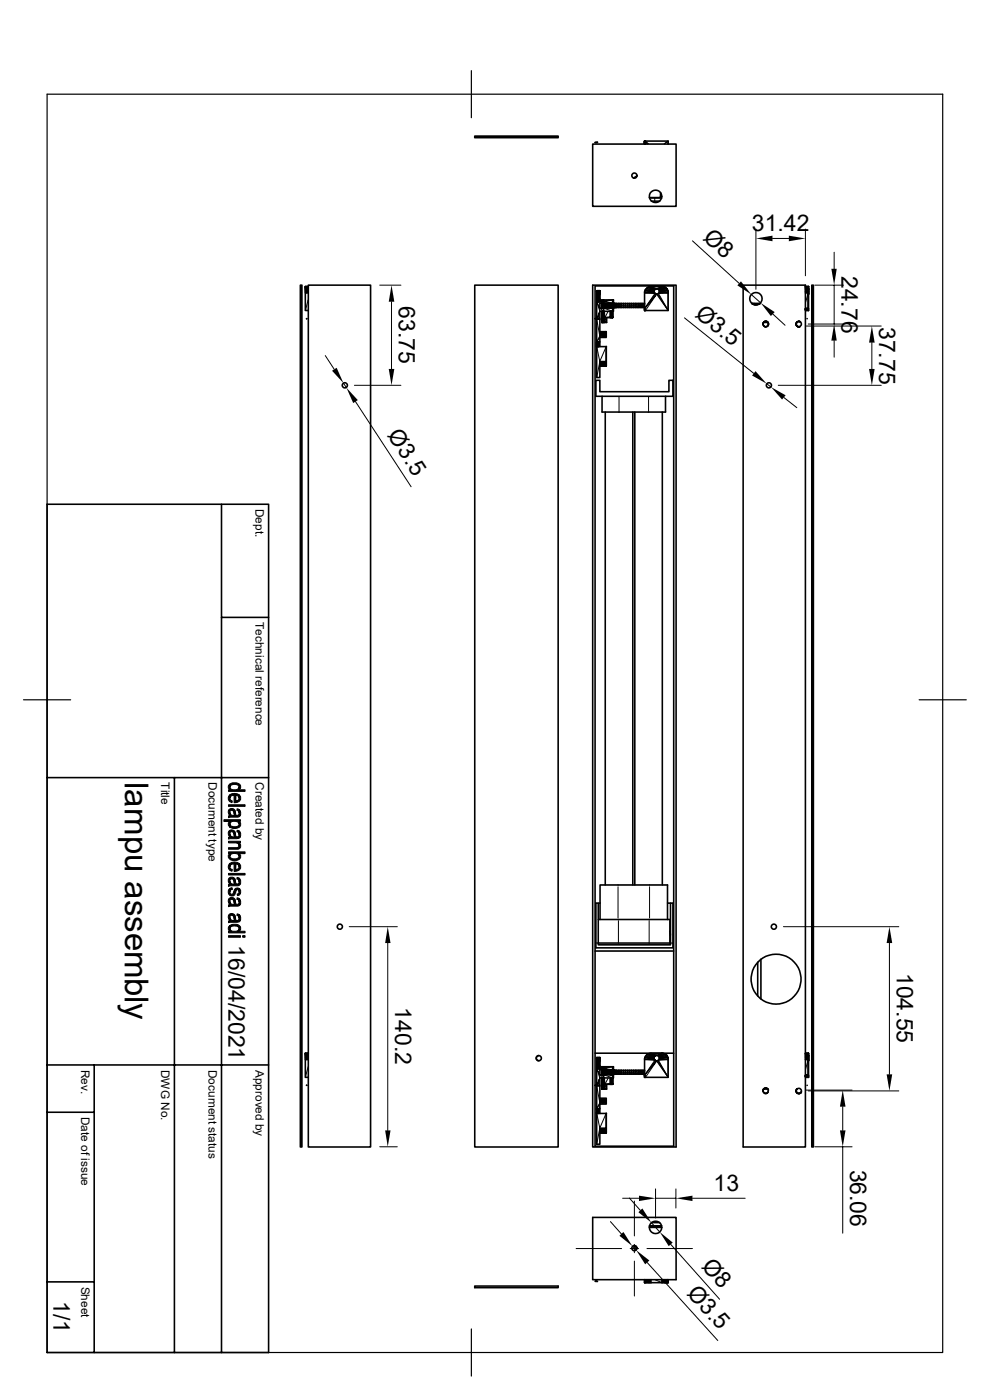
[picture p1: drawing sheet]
<svg xmlns="http://www.w3.org/2000/svg" width="210mm" height="297mm" viewBox="0 0 210 297" stroke-linecap="round" stroke-linejoin="round" font-family="sans-serif">
<defs><g id="words">
<text font-size="7" x="26.5" y="165.9" transform="rotate(90 26.5 165.9)">lampu assembly</text>
<g font-size="4.9">
<text x="149" y="50.8" transform="rotate(42 149 50.8)">Ø8</text>
<text x="159.5" y="49">31.42</text>
<text x="178.5" y="58.5" transform="rotate(90 178.5 58.5)">24.76</text>
<text x="84.6" y="65" transform="rotate(90 84.6 65)">63.75</text>
<text x="147.2" y="67" transform="rotate(39 147.2 67)">Ø3.5</text>
<text x="186.5" y="69.3" transform="rotate(90 186.5 69.3)">37.75</text>
<text x="82.1" y="92.4" transform="rotate(57 82.1 92.4)">Ø3.5</text>
<text x="48.5" y="200.5" transform="rotate(90 48.5 200.5)">16/04/2021</text>
<text x="190.2" y="206.4" transform="rotate(90 190.2 206.4)">104.55</text>
<text x="83.8" y="213.7" transform="rotate(90 83.8 213.7)">140.2</text>
<text x="180.3" y="248.1" transform="rotate(90 180.3 248.1)">36.06</text>
<text x="151.4" y="252.6">13</text>
<text x="148.7" y="268.7" transform="rotate(48 148.7 268.7)">Ø8</text>
<text x="145.5" y="274.5" transform="rotate(48 145.5 274.5)">Ø3.5</text>
<text x="11.3" y="276.1" transform="rotate(90 11.3 276.1)">1/1</text>
</g>
<g font-size="2.5">
<text x="54.2" y="108" transform="rotate(90 54.2 108)">Dept.</text>
<text x="54.2" y="132" transform="rotate(90 54.2 132)">Technical reference</text>
<text x="34.2" y="165.9" transform="rotate(90 34.2 165.9)">Title</text>
<text x="44.2" y="165.9" transform="rotate(90 44.2 165.9)">Document type</text>
<text x="54.2" y="165.9" transform="rotate(90 54.2 165.9)">Created by</text>
<text x="17.2" y="227" transform="rotate(90 17.2 227)">Rev.</text>
<text x="34.2" y="226.9" transform="rotate(90 34.2 226.9)">DWG No.</text>
<text x="44.2" y="226.9" transform="rotate(90 44.2 226.9)">Document status</text>
<text x="54.2" y="226.9" transform="rotate(90 54.2 226.9)">Approved by</text>
<text x="17.2" y="236.9" transform="rotate(90 17.2 236.9)">Date of issue</text>
<text x="17.2" y="272.9" transform="rotate(90 17.2 272.9)">Sheet</text>
</g>
</g></defs>
<g fill="none" stroke="#000" stroke-width=".34">
<path d="M100.7 28.9h17.7v.3h-17.7zM125.7 30.6h17.7v13.2h-17.7zM126.2 30.2h.5zM135.2 37.3l-.8 .5M136.9 29.9h-.2v.7v-.7v.7v-.7l.1 .7v-.7v.7v-.7v.5M136.9 29.9l-.1 .5M136.9 30.1l-.1 .5v-.2M136.9 29.9h4.8v.7M137.8 42h2.6M138.2 42.7h1.8M140.1 40.9v1h-2.3M140.1 41.7h.3"/>
<path d="M63.7 60.5h.4v182.8h-.4zM64.8 61.6v.2h.6M64.8 61v.3M64.8 61.3h.6M64.8 61h.6M64.8 61.1h.6M64.8 60.9v.1M64.8 61.3v.1M64.8 61.8v.1M64.8 61.6h.6M64.8 60.9h.6M65 67.6h.1"/>
<path d="M65.4 60.5h13.2v182.8h-13.2zM65.4 62.1h-.6v3.8h.6M65.4 61.9h-.6v.2M65.4 61.4h-.6v.2M65.4 60.8l-.6 .1M65.4 60.8h-.6M100.7 60.5h17.7v182.8h-17.7zM125.7 60.5h17.7v182.8h-17.7zM126.2 60.7h16.7v182.5h-16.7zM126.2 67.6h.5M126.6 63.5l.7 .1-.7 .2zM126.6 63l.7 .2h-.7z"/>
<path d="M126.6 62.8l.7 .1-.7 .1zM126.6 62.6l.7 .1-.7 .1zM126.6 62.4l.7 .1-.7 .1zM126.6 62.2l.7 .1-.7 .1zM126.6 61.7l.7 .1M126.6 62l.7 .1-.7 .1zM126.6 61.8l.7 .1M126.6 61.9l.7 .1h-.7zM126.6 72.5l.4 .1h-.4h.4M126.6 73.4v6.7h.7v-3.4h1.3v-3.2v4.2h-1.3M126.6 72.6l.4 .1M126.6 72.7l.4 .1"/>
<path d="M126.6 73.2v.2M126.6 73v.2h.4M126.6 72.8l.4 .1M126.6 64v8.5M126.6 72.9v.1M126.6 73.5h2.1M126.6 73.5h.4M126.6 73.4h.4M126.6 73.2h.4M126.6 73h.4M127 73.4h-.4M127 72.5v1"/>
<path d="M127.3 61.9v.2M127.3 70.4h1.3v.1M127.3 77h1.3v.3M127.3 67.6v3.7h1.3M127.3 72.5v1M127.3 71.1h1.3M127.3 71h1.3M127.3 70.8h1.3M127.3 70.7h1.3M127.3 70.6h1.3M127.3 70.5h1.3M127.3 70.4h1.3"/>
<path d="M127.3 76.9h1.3M127.3 77.5h1.3M127.3 77.6h1.3M127.3 77.3h1.3M127.3 77.2h1.3M127.3 62.1v1.3l-.7-.2v.3l.7-.1v.2h2.7M127.3 61.7v.2M127.3 61.7h-.7h.7M127.6 64.4l.1 .8 .1-.8M127.6 64.4h.6M127.6 64.4l.1 1M127.7 66l.1 2.4"/>
<path d="M127.7 65.2v.2M127.7 66v2.4M127.8 68.4h.2M127.8 66v2.4M127.8 64.4v1M127.9 64.4l-.1 1M128 68.4h.2M128 65.2v.2M128 66v2.4M128.1 64.4v.8h-.2M128.1 63.6v.2h-1.5v.2h1.5v.3M128.1 63.8v.2"/>
<path d="M128.1 65.2h.1M128.2 65.4l-.1-1v4M128.2 68.4h.1M128.2 66v2.4M128.2 64.4v.8h.2M128.2 64.4h.2v.8M128.4 64.4v.8M128.4 64.4h.2v.8M128.6 71.3v.3h-1.3v.9h-.7M128.6 77.3v.3h-1.3M128.6 64.4h.1M128.6 70.5v.8"/>
<path d="M128.7 67.4v1h-.4v-1h1.2M128.7 65.2v-.8h.2v.8M128.9 64.4h.4M129.1 64.4v.8M129.3 64.4h.3M129.3 64.4v.8M129.5 64.4v1M129.5 66v1.4M129.5 67.3h.3M129.6 66v1.3h-.1M129.7 66v1.4h-.1M129.7 65.2v.2"/>
<path d="M129.8 64.4h-.2v1M129.8 66v1.3l-.3 .1M129.8 67.3h.2v.1M129.8 67.3l-.1 .1M129.8 67.4h.1M129.9 67.4h.1M129.9 66l-.1 1.3M129.9 64.4h-.1v1M129.9 67.3h.1M129.9 67.3v.1M129.9 65.2v.2M129.9 66v1.4"/>
<path d="M130 64.4l-.1 1M130 64.3h-2.7v1.1h2.7v.6M130 66h-2.7v1.6h-.5M130 66v1.4M130 64.4v1h.1v.6M130 63.6v.7M130 65.4v.6M130 64.3l.1-.7v.7M130 63.6h.1M130.1 64.4v.8zM130.1 64.4l-.1 .8M130.1 65.4l-.1 .6"/>
<path d="M130.1 64.4h.3M130.2 64.4v.8h.1M130.3 64.4v.8h-1.9M130.3 64.4v.8M130.3 65.2h.3M130.6 64.4h-.2v.8M130.6 65.2h.1M130.6 64.4v.8M130.8 64.4v.8h-.2M130.8 64.4h-.2v.8M130.8 64.4h.1M131.2 64.4v.8h-.4"/>
<path d="M131.2 64.4h-.3v.8M131.2 64.4h5.5M131.5 64.4v.8h-.3M131.8 64.4v.8h-.3M132.3 64.4v.8h-.5M132.7 64.4v.8h-.4M133.2 64.4v.8h-.5M133.6 64.4v.8h-.4M134 64.4v.8h-.4M134.4 64.4v.8h-.4M134.8 64.4v.8h-.4M135.1 64.4v.8h-.3"/>
<path d="M135.5 64.4v.8h-.4M135.8 64.4v.8h-.3M136.1 64.4v.8h-.3M136.4 64.4v.8h-.3M136.7 64.4v.8h-.3M136.7 65.2h.1M136.7 65.5h.1M136.7 65.5v.1M136.7 65.6l.1 .2M136.7 65.6l.1 .1M136.8 65.6v.3v-.2M136.8 65.7v.1"/>
<path d="M136.8 65.8l.1 .1M136.9 65.9h4.8M138.7 61.9l.2 .3M138.7 61.9l.1 .2M138.7 61.9h.1M138.8 62.1l.1 .1M138.8 62.1h.1M138.9 62.2l.1 .2M138.9 62.2h.1M138.9 61.4h.1M139 62.3l.1 .1M139 61.3a.59 .59 0 0 1 .9 .5 .59 .59 0 0 1-.8 .6"/>
<path d="M139 62.4h.1M139 61.3l-.2 .3-.1 .3M139 61.3h.1M139.1 62.4h.1M139.1 62.4h.2M139.3 61.3l-.4 .2M140.4 60.8h.2zM140.5 60.8h-2.6a1.47 1.47 0 0 0-1.2 1.1v4h.2M141 60.9l-.4-.1 .5 .2M141.1 61l.3 .3M141.1 61l.2 .1M141.1 61h.1"/>
<path d="M141.3 61.1l.1 .2M141.3 61.1h.1M141.4 61.3h.1M141.4 61.3l.2 .3M141.6 61.6l.1 .3zM141.7 62.1v3.8zM141.7 61.9v.2zM141.7 62.1h.1M157.6 60.5h13.3v182.8h-13.3zM159.6 64.4h.1M159.7 64.4l.1 .2M159.7 64.4l-.1 .1"/>
<path d="M159.7 64.4v.1M159.8 64.4h.1v.2M159.9 64.4h.2M160.1 64.4h.2v.3M160.1 64.4v.3M160.3 64.4h.2v.3M160.5 64.4h.2v.2M160.7 64.4h.5M161 64.6v-.2v.2M161.2 64.4h.1M162 68.4h.9M168.9 68.7v.1"/>
<path d="M168.9 68.7l.1 .4M168.9 68.9v.1M168.9 68.6v.1M169 68.5l-.1 .1M169 68.5l-.1 .2M169 69v.1M169 68.5h.1M169 69.1l.2 .2M169 69.1l.1 .1M169 68.4h.1M169.1 69.2l.1 .1M169.2 68.3h-.1"/>
<path d="M169.2 69.3h.5M169.2 69.3h.3M169.3 68.2h.1M169.5 68.2h-.3M169.5 68.2h.1M169.5 68.2h-.1M169.6 68.2l.2 .1M169.7 68.2h.1M169.7 69.3h-.1M170.9 65.4h.6M170.9 61.9h.6v.2h-.6M170.9 65.5l.6 .1h-.6l.6 .2-.6-.1"/>
<path d="M170.9 65.7l.6 .2M170.9 61.8h.6v.1M170.9 65.9h.4M170.9 61.4h.6v.2M170.9 61.1h.6v.3M170.9 60.8h.6v5.1M170.9 61.3h.6M170.9 61h.6M170.9 61.6h.6M170.9 60.9h.6M171.2 67.6h.1M171.5 62.1v.2"/>
<path d="M171.5 61.4v.2M171.5 62.4h.1M171.5 62.3h.1M171.5 65.9h.1M171.5 62.2h.1M171.5 61.9h.1M171.5 62.1h.1M171.5 61.3h.1M171.5 61.4h.1M171.5 61.8h.1M171.5 61.5h.1M172.2 60.5h.4v182.8h-.4z"/>
<path d="M126.4 80.7h.9v2.4h14.6v-2.4h.8v3.4h-16.3zM127.7 84.1v3.3h3.6h9.9v-3.3M128.4 87.4v100.3M134.2 87.4v100.3M134.7 87.4v100.3M140.5 87.4v100.3M10 107h47v179.9h-47zM47 107v179.9M47 131h10M10 165h47M37 165v121.9M126.9 195.1h15.2v5h-15.2"/>
<path d="M126.9 191.6v8.5M127.3 195.1v-7.4h14.3v7.4M127.3 191.6h-.9v9.5h16.3v-9.5h-1.1M142.1 197.5l.1 .9M142.2 191.6v8.8h-15.3v-.3M126.2 201.8h16.7M160.7 204.1v7.2M161.4 203.5v8.4M10 236h10M10 225.9h47M20 225.9v61M64.8 224.2v.2h.6"/>
<path d="M64.8 223.6v.3M64.8 223.5h.6zM64.8 223.9h.6M64.8 223.6h.6M64.8 223.8h.6M64.8 223.5v.1M64.8 223.9v.2M64.8 224.4v.2M64.8 224.2h.6M65 230.3h.1M65.4 224.8h-.6v3.8h.6M65.4 224.6h-.6v.2"/>
<path d="M65.4 224.1h-.6v.1M65.4 223.4h-.6l.6 .1M114.3 223.9a.55 .55 0 0 0-.6 .6 .55 .55 0 0 0 .6 .5M126.2 223.4h16.7M126.2 230.3h.5M126.6 226.1l.7 .2-.7 .1zM126.6 225.7l.7 .1-.7 .1zM126.6 225.4l.7 .2-.7 .1zM126.6 225.2l.7 .2h-.7zM126.6 225l.7 .2h-.7zM126.6 224.4h.7v.2M126.6 224.9l.7 .1h-.7z"/>
<path d="M126.6 224.4l.7 .1M126.6 224.7l.7 .1-.7 .1zM126.6 224.5l.7 .1M126.6 224.6l.7 .1h-.7zM126.6 235.2h.4M126.6 236.1v6.6h.7v-3.3h1.3v-3.2v4.1M126.6 235.2l.4 .1M126.6 235.3l.4 .1M126.6 235.4l.4 .1M126.6 235.8v.2M126.6 235.7l.4 .1M126.6 235.5v.1h.4"/>
<path d="M126.6 226.7v8.5M126.6 235.6v.1M126.6 235.2h.4v1M126.6 224.4h.7M126.6 236.2h2.1M126.6 236.1h.4M126.6 235.9h.4M126.6 235.7h.4M127 236l-.4 .1M127.3 224.6v.2M127.3 233h1.3v.2M127.3 239.7h1.3v.3"/>
<path d="M127.3 230.3v3.6h1.3M127.3 235.2v1M127.3 233.8h1.3M127.3 233.6h1.3M127.3 233.5h1.3M127.3 233.4h1.3M127.3 233.3h1.3M127.3 233.2h1.3M127.3 233.1h1.3M127.3 239.5h1.3M127.3 240h1.3M127.3 239.9h1.3"/>
<path d="M127.3 224.8v1.3l-.7-.2v.2h.7v.2h2.7M127.6 227.1l.1 .8 .1-.8M127.6 227.1l.1 .9M127.6 227.1h.6M127.7 228.7l.1 2.4M127.7 227.9v.1M127.7 228.7v2.4M127.8 231.1h.2M127.8 228.7v2.4M127.8 227.1v.9M127.9 227.1l-.1 .9M128 231.1h.2"/>
<path d="M128 227.9v.1M128 228.7v2.4M128.1 227.1v.8h-.2M128.1 226.3v.2l-1.5-.1v.3h1.5v.2M128.1 226.5v.2M128.1 227.9h.1M128.2 228l-.1-.9v4M128.2 228.7v2.4M128.2 231.1h.1M128.2 227.1v.8h.2M128.2 227.1h.2v.8M128.4 227.1v.8"/>
<path d="M128.4 227.1h.2v.8M128.6 233.9v.3h-1.3v1h-.7M128.6 240v.2h-1.3M128.6 233.2v.7M128.6 227.1h.1M128.7 230v1.1h-.4v-1.1h1.2M128.7 227.9v-.8h.2v.8M128.9 227.1h.4M129.1 227.1v.8M129.3 227.1h.3M129.3 227.1v.8M129.5 227.1v.9"/>
<path d="M129.5 228.7v1.3M129.5 230h.3M129.6 228.7v1.2h-.1M129.7 228.7v1.3h-.1M129.7 227.9v.1M129.8 227.1h-.2v.9M129.8 228.7v1.2l-.3 .1M129.8 230l.2-.1v.1M129.8 230h-.1M129.8 230h.1M129.9 230h.1M129.9 228.7l-.1 1.3"/>
<path d="M129.9 227.1h-.1v.9M129.9 228.7l.1 1.3M129.9 227.9v.1M130 227.1l-.1 .9M130 226.9h-2.7v1.1h2.7v.7M130 228.7h-2.7v1.6h-.5M130 228.7v1.3M130 227.1v.9h.1v.7M130 226.3v.6M130 228v.7M130 226.9l.1-.6v.6M130 226.3h.1"/>
<path d="M130.1 227.1v.8zM130.1 227.1l-.1 .8M130.1 228l-.1 .7M130.1 227.1h.3M130.2 227.1v.8h.1M130.3 227.1v.8h-1.9M130.3 227.1v.8M130.3 227.9h.3M130.6 227.1h-.2v.8M130.6 227.9h.1M130.6 227.1v.8M130.8 227.1v.8h-.2"/>
<path d="M130.8 227.1h-.2v.8M130.8 227.1h.1M131.2 227.1v.8h-.4M131.2 227.1h-.3v.8M131.2 227.1h5.5M131.5 227.1v.8h-.3M131.8 227.1v.8h-.3M132.3 227.1v.8h-.5M132.7 227.1v.8h-.4M133.2 227.1v.8h-.5M133.6 227.1v.8h-.4M134 227.1v.8h-.4"/>
<path d="M134.4 227.1v.8h-.4M134.8 227.1v.8h-.4M135.1 227.1v.8h-.3M135.5 227.1v.8h-.4M135.8 227.1v.8h-.3M136.1 227.1v.8h-.3M136.4 227.1v.8h-.3M136.7 227.1v.8h-.3M136.7 227.9h.1M136.7 228.2v.1M136.7 228.3l.1 .2M136.7 228.1v.5h.2"/>
<path d="M136.7 228.3h.1M136.8 228.3v.3v-.2M136.8 228.4v.1M136.8 228.3v.2M136.8 228.5l.1 .1M136.9 228.6h4.8M138.1 223.4a1.37 1.37 0 0 0-1.4 1.4v3.3M138.7 224.6l.2 .2M138.7 224.6l.1 .1M138.7 224.6h.1M138.8 224.7l.1 .1M138.8 224.7h.1"/>
<path d="M138.9 224.1l-.2 .5M138.9 224.8v.2M138.9 224.8h.1M138.9 225h.2M138.9 225l.4 .1M138.9 225h.1M138.9 224h.1M139 223.9a.59 .59 0 0 1 .9 .5 .59 .59 0 0 1-.8 .6M139 223.9l-.1 .2M139 223.9h.1M139.1 225h.1M139.3 223.9l-.4 .2"/>
<path d="M140.4 223.4l.2 .1zM140.6 223.5l.4 .1zM141 223.6h.1M141.1 223.6l.3 .3M141.1 223.6l.2 .2M141.1 223.6h.1M141.3 223.8l.1 .1M141.3 223.8h.1M141.4 223.9l.3 .7-.1-.4M141.4 223.9h.1M141.7 224.8v3.8zM141.7 224.6v.2z"/>
<path d="M141.7 224.8h.1M162 231.1h.9M162.8 231.9l-.2 .1M162.8 230.9a.59 .59 0 0 0-.9 .4 .59 .59 0 0 0 .7 .7M162.8 231h.1M162.9 231.8h.1M162.9 231.7h.1M163 231.2h.1M168.9 231.4v.1M168.9 231.4l.1 .3M168.9 231.3v.1M168.9 231.6h.1"/>
<path d="M169 231.2h-.1M169 231.2l-.1 .2M169 231.7v.1M169 231.7h.1M169 231.1v.1M169 231.8l.2 .1M169 231.8h.1M169 231v.1M169.1 231.9h.1M169.2 231.9l.2 .1M169.2 231.9l.1 .1M169.7 232h-.4"/>
<path d="M169.7 231.9l-.1 .1M169.8 231.9h-.1M169.9 231.8l-.1 .1M170 231.6h.1M170 231.7l-.3 .2M170.9 228.1h.6M170.9 224.6h.6v.2h-.6M170.9 228.3h.6l-.6 .1 .6 .1-.6-.1 .1 .2h.5M170.9 224.4h.6v.2M170.9 228.6h.4M170.9 224.1h.6v.1M170.9 223.8h.6v.3"/>
<path d="M170.9 223.5h.6h-.6M170.9 223.4h.6v5.2M170.9 223.9h.6M170.9 223.6h.6M170.9 224.2h.6M170.9 228.2l.6 .1h-.6M171.2 230.3h.1M171.5 224.7v.3M171.5 224v.2M171.5 225h.1M171.5 228.6h.1M171.5 224.6h.1"/>
<path d="M171.5 224.7h.1M171.5 223.9h.1M171.5 224h.1M171.5 224.5h.1M171.5 224.1h.1M125.7 258.3h17.7v13.2h-17.7zM127.3 240.1h1.3M127.3 240.3h1.3M128.6 240.3h-1.3M138.2 259.4h1.8M10 271.9h10M100.7 272.8h17.7v.4h-17.7z"/>
<path d="M126.2 271.8l.5 .1zM134.4 264.2l.8 .6M136.7 271.5v.6l.1-.6M136.8 272.1h.1M136.9 271.5v.6M136.9 272.1h.8M137.1 271.5v.6M137.2 271.5v.6M137.4 271.5v.6M137.5 271.5v.6M137.7 271.5v.6M137.8 260.1h2.3v.3"/>
<path d="M137.8 260.4h2.6M137.8 260.1h2.6M137.9 271.5v.6h-.2M137.9 272.1h2.5M138.1 271.5v.6M140.4 271.5v.6M140.6 271.5v.6h-.2M140.6 272.1h.2M140.8 271.5v.6h.2M141 272.1h.1M141 271.5v.6M141.1 272.1h.3"/>
<path d="M141.1 271.5v.6M141.3 271.5v.6M141.4 272.1h.1M141.4 271.5v.6M141.5 271.5l.1 .6M141.6 272.1l.1-.6v.6M141.6 271.5v.6M141.7 272.1h.1"/>
<circle cx="134.6" cy="37.2" r=".55"/>
<circle cx="139.1" cy="41.7" r="1.31"/>
<circle cx="160.4" cy="63.4" r="1.31"/>
<circle cx="162.4" cy="68.8" r=".57"/>
<circle cx="162.5" cy="68.8" r=".59"/>
<circle cx="169.5" cy="68.8" r=".55"/>
<circle cx="73.2" cy="81.7" r=".55"/>
<circle cx="163.1" cy="81.7" r=".55"/>
<circle cx="72.1" cy="196.6" r=".55"/>
<circle cx="164.2" cy="196.6" r=".55"/>
<circle cx="164.6" cy="207.7" r="5.3"/>
<circle cx="114.3" cy="224.5" r=".55"/>
<circle cx="162.4" cy="231.4" r=".55"/>
<circle cx="169.5" cy="231.4" r=".55"/>
<circle cx="134.6" cy="264.8" r=".55"/>
<circle cx="139.1" cy="260.4" r="1.32"/>
</g>
<g fill="none" stroke="#000" stroke-width=".21">
<path d="M126.7 30.2h-.4h.4M135 37.7l-.2-.2 .1 .2M135.1 37.3h.1M136.7 30v.5M136.8 30.4l.2 .2M136.9 30l-.1 .3M136.9 30.2l.5 .3M136.9 30l.7 .5M141.7 30l-.8 .5M141.7 30v.5M138.9 42v.6M146.9 51.1l9.9 9"/>
<path d="M160.4 48.6v12.8M163.9 50.6h3.4M170.9 48.6v9.9M177 53.5v3.5M64.8 61.9l.6 .2M64.8 61.8h.6M64.8 61.6l.6 .1M64.8 61.4l.6 .1M64.8 60.8l.6 .1M64.8 60.9l.6 .1M64.8 61.3h.6M64.8 61l.6 .1"/>
<path d="M64.8 61.1l.6 .1M65 67.6h.1M65.4 60.8h-.6h.6M65.4 63.6l-.6 2.2M69 75.4l1.9 3M80.6 60.5h4.4M83.1 64v14.3M126.3 67.6h.5M126.6 72.5h.4M126.6 72.6h.4M126.6 73.5h.4M126.6 72.6l.4 .1"/>
<path d="M126.6 72.7l.4 .1M126.6 73.4h.4M126.6 72.8l.4 .1M126.6 73.2l.4 .1M126.6 73.2h.4M126.6 72.9l.4 .1M126.6 64l.6 .3M126.6 61.7l.6 .1M126.6 61.8l.6 .1M126.6 67.8h.6M126.6 67.9l.6 3.2M126.6 73.7l.6 2.8"/>
<path d="M126.7 67.6l-.1 .1 .2-.1M126.8 67.6l.4 .1M127 73h-.4l.4 .1M127 72.6l.2 .9M127.2 66.1l-.6 1.4M127.2 66.1l-.5 1.4M127.2 66.1l-.4 1.4M127.2 61.7h-.6h.6M127.2 65.3l-.6-1.2 .6 1.8M127.2 71.3l-.6 1.2M127.2 71.6l-.6 .9M127.2 76.9l-.6 3"/>
<path d="M127.3 65.4v.6M127.3 71.3v.2M127.3 71.1l1.2 .2-1.2 .2M127.3 77.6l1.2 .1h-1.2M127.3 65.4l.7 .6M127.3 71l1.2 .1M127.3 70.8l1.2 .2M127.3 70.7l1.2 .1M127.3 70.6l1.2 .1M127.3 70.5l1.2 .1M127.3 70.4l1.2 .1M127.3 76.7l1.2 .2"/>
<path d="M127.3 77.5l1.2 .1M127.3 77.6h1.2M127.3 76.9l1.2 .1M127.3 77.3l1.2 .2M127.3 77.2l1.2 .1M127.3 77l1.2 .2M127.7 66.9v1.4v-1.4M127.7 66.1v.7v-.7M127.7 65.2v.2M127.8 64.4l-.2 .8v-.8l.1 1M127.8 66.9l-.1 1.4M127.8 66.1l-.1 .7"/>
<path d="M127.8 65.2v.2M127.8 66.1v.7M127.8 66.9v1.4M127.8 64.4v.8M127.9 66.1l-.1 .7M127.9 66.9l-.1 1.4M127.9 64.4l-.1 .8M127.9 65.2v.2M128 63.8l-1.3 .2M128 66.1v.7M128 63.6l-1.3 .2M128 64l-.7 .3"/>
<path d="M128.1 65.2v.2M128.1 64.4l-.2 .8M128.1 66.8h-.4M128.1 66.1v.7M128.1 65.4l.1-.2v.2M128.1 65.4l1.8 .6M128.2 66.1l.1 1.2M128.2 64.4v.8l-.1-.8v.8M128.3 64.4l-.1 .8M128.4 64.4v.8M128.5 70.4h-1.2h1.2M128.5 73.7l-1.2 2.8"/>
<path d="M128.6 64.4l-.1 .8M128.6 73.5h.1M128.7 68.3l-.4-.9-.1 .9-.1-1.4-.1 1.4M128.7 64.4l-.1 .8M128.9 64.4l-.1 .8M129 66.1l-.6 1.2M129.1 64.4l-.2 .8M129.2 64.4l-.1 .8M129.4 64.4l-.1 .8M129.4 65.4l.1-.2v.2M129.4 67.3l-1 .1 1-.1M129.5 66.1v1.1"/>
<path d="M129.5 67.3v.1M129.6 65.2v.2M129.6 67.3h-.1M129.6 64.4l-.1 .8M129.7 66.1l-.1 1.1M129.7 67.3l-.2 .1M129.7 65.2v.2M129.8 66.1l-.1 1.1M129.8 64.4l-.2 .8M129.8 67.3l-.2 .1M129.8 65.2v.2M129.8 66.1v1.1"/>
<path d="M129.9 63.7l-1.8 .3 1.8 .3M129.9 67.3l-.2 .1M129.9 65.2v.2M129.9 64.4l-.1 .8M129.9 63.6l-1.8 .2M129.9 67.3l-.1 .1M129.9 66.1v1.1M130 67.3l-.1 .1M130 65.2v.2M130 66.1v1.1M130 64.4l-.1 .8M130 64.4v.8"/>
<path d="M130 63.7v.6M130 65.4v.6M130.1 65.2v-.8l.1 .8M130.1 64.4l-.1 .8M130.1 63.7l-.1 .6M130.1 65.4l-.1 .6M130.1 63.7v.6M130.2 64.4v.8zM130.2 64.4v.8M130.3 64.4l-.1 .8M130.3 64.4v.8M130.4 64.4l-.1 .8"/>
<path d="M130.5 64.4l-.1 .8M130.6 64.4v.8M130.8 64.4l-.2 .8M130.9 64.4l-.1 .8M131.2 64.4l-.3 .8M131.5 64.4l-.3 .8M131.8 64.4l-.3 .8M132.2 64.4l-.3 .8M132.7 64.4l-.4 .8M133.1 64.4l-.3 .8M133.6 64.4l-.4 .8M134 64.4l-.4 .8"/>
<path d="M134.4 64.4l-.4 .8M134.7 64.4l-.3 .8M135.1 64.4l-.3 .8M135.5 64.4l-.3 .8M135.8 64.4l-.3 .8M136.1 64.4l-.3 .8M136.4 64.4l-.3 .8M136.7 64.4l-.3 .8M136.7 65.5v.1M136.7 65.5l.1 .2M136.7 65.5l.1 .3M136.7 65.5l.2 .4"/>
<path d="M136.7 65v.2M136.8 65.6l-.1 .3M136.9 61.9h1.7M136.9 61.8l1.7 .1M137 61.4l1.6 .4M137.2 61.3l1.4 .5M137.3 61.2l1.3 .6M137.4 61l1.2 .8M137.6 61l1 .8-.8-.9 .9 .7M137.9 60.8l.8 .8-.6-.8 .6 .7M138.1 60.8l1.1 .4M138.1 60.8l1 .4"/>
<path d="M138.1 60.8l.8 .5M138.6 62l-1.8 .1M138.6 61.8l-1.7-.2 1.7 .3M138.7 62.1h-1.8M138.7 62.2l-1.8-.1 1.9 .2M138.7 62l.3 .4M138.8 62.4l-1.9 2.9M138.9 62.5l-2 2.8M139 61.3l-.9-.5 .7 .6M139.1 62.5l-2.2 2.8M139.1 62.4h.1M139.1 62.6l-2.2 2.7"/>
<path d="M139.1 61.3a.56 .56 0 0 0-.4 .6M139.2 62.6l-2.2 3.1M139.2 62.4h.1M139.2 61.3h.1M139.4 62.6l2.2 3.1M139.5 62.6l2.1 3.1M139.6 61.3l.8-.5-.5 .7M139.7 62.5l1.9 3.2M139.7 61.3l.7-.5-.6 .6M139.8 62.4l1.8 3.3M139.9 62.2l1.7-.1-1.8 .2M140 62l1.6 .1h-1.7"/>
<path d="M140 61.8l1.5-.2-1.5 .3M140 61.9h1.6M140.3 60.8l-.9 .4M140.4 60.8h.4M140.5 60.8l-.6 .8 .5-.8-.9 .4M140.8 60.9l-.9 .7 1-.6-.9 .8M140.8 60.8l.5 .3 .3 .5M141.1 61l-1.1 .8 1.2-.6M141.4 61.3l-1.4 .5M141.4 61.4l-1.4 .4M141.6 61.8l-1.6 .1M141.6 61.6l.1 .1"/>
<path d="M141.7 61.8v.3M141.7 62.3v3.4M145.2 67.4l14.7 11.8M159.4 62.5l2 1.8M159.6 64.4v.1M159.7 64.4v.1M159.8 64.4l.1 .2M159.9 64.4l.1 .2M160.1 64.4v.3M160.3 64.4l.1 .3M160.5 64.4l.1 .3M160.7 64.4l.1 .2"/>
<path d="M161.8 68.7h.1M161.9 68.6h.1M161.9 68.9h.1M161.9 68.5h.1M161.9 69h.1M162 68.4h.1M162 69.1h.1M162.1 69.2h.1M162.1 68.3l-.1 .1M162.2 68.2h.1M162.2 69.3h.1M162.3 68.2h.1"/>
<path d="M162.3 69.3h.1M162.4 68.2h.1M162.4 69.3h.1M162.6 68.2h.1M162.6 69.3h.1M162.7 68.2h.1M162.7 69.3h.1M162.8 68.2l.1 .1M162.8 69.2h.1M162.9 69.1h.1M162.9 68.4h.1M163 68.5h.1"/>
<path d="M163 69h.1M163 68.6h.1M163 68.7h.1M163 68.9h.1M164 66.6l2.5 2.4M168.9 68.6h.1M168.9 68.5h.1M168.9 68.7v.1M168.9 68.9h.1M168.9 69h.1M169 68.4h.1M169 69.1h.1"/>
<path d="M169.1 68.3h.1M169.1 69.2h.1M169.2 68.2h.1M169.2 69.3h.1M169.3 68.2h.1M169.3 69.3h.1M169.5 68.2h.1M169.5 69.3h.1M169.6 68.2h.1M170.9 60.8h.5M170.9 65.5l.5 .1M170.9 62l.5 .1"/>
<path d="M170.9 61.8l.5 .1M170.9 61.6l.5 .2M170.9 61.5l.5 .1M170.9 61.3l.5 .1M170.9 60.9h.5M170.9 61h.5M170.9 61l.5 .1M170.9 61.2l.5 .1M171.1 69.2h15.8M171.1 65.8l.3 .1M171.4 62.2l-.5 1.9M171.4 68.7h7.5"/>
<path d="M171.5 60.8v.8zM171.5 60.8v.4zM171.5 65.3v-2.7v3.1M171.5 61.6v.3v-.1M171.5 60.9v.9v-.8M171.5 62v.1M171.5 61.8v-.2v.3M171.5 61.3v-.5v.5M171.5 61v.8v-.6M171.5 61.2v-.4v1.5M171.5 61.9h.1M171.5 62.4h.1"/>
<path d="M171.5 61.3h.1M171.5 61.7h.1M171.5 62.4v3.5M171.5 62.3h.1M171.5 62.2h.1M171.5 62.1h.1M171.5 61.8h.1M171.5 61.4h.1M171.5 61.6h.1M171.5 61.5h.1M172.8 60.5h6.1M177 60.5v8.2"/>
<path d="M177 72.3v3.5M185 72.7v5.6M72.9 81.3l.6 1M75.2 81.7h9.8M75.4 85.2l11.8 18.1M131.3 84.2v3M137.6 84.2v3M162.6 81.4l1 .7M165.1 81.7h21.8M166.3 84.3l2.7 2.2M74.1 196.6h10.2M131.1 188.1v6.6"/>
<path d="M131.2 195.3v4.6M137.7 195.3v4.6M137.8 188.1v6.6M166.2 196.6h24.5M82.3 200.1v39.7M126.4 200.1h.5M142.3 200.1h.4M188.7 200.1v27.8M64.8 223.5h.6M64.8 224.6l.6 .1M64.8 224.4l.6 .1M64.8 224.2l.6 .1"/>
<path d="M64.8 224.1l.6 .1M64.8 223.9l.6 .1M64.8 223.7h.6M64.8 223.8l.6 .1M65 230.3h.1M65.4 226.3l-.6 2.1M65.4 223.6l-.6-.1 .6 .1M126.3 230.3h.5M126.6 236.1l.4 .1h-.4M126.6 235.2l.4 .1h-.4M126.6 235.4h.4M126.6 236l.4 .1"/>
<path d="M126.6 235.5h.4M126.6 235.9l.4 .1M126.6 235.7l.4 .1M126.6 235.8l.4 .1M126.6 235.6h.4M126.6 226.8l.6 1.8M126.6 224.5h.6M126.6 230.6l.6 3.2M126.6 236.3l.6 2.9M126.7 230.3l-.1 .1 .2-.1M126.8 230.3l.4 .1h-.6M127 235.2h-.4h.4"/>
<path d="M127 235.2l.2 .9M127.2 228.8l-.6 1.4M127.2 228.8l-.5 1.4M127.2 228.8l-.4 1.4M127.2 224.4h-.6l.6 .1M127.2 226.9l-.6-.2 .6 1.3M127.2 234l-.6 1.1M127.2 239.5l-.6 3.1M127.3 228v.6M127.3 234v.2l-.7 1M127.3 228l.7 .6M127.3 233.6l1.2 .2"/>
<path d="M127.3 233.5l1.2 .1M127.3 233.4l1.2 .1M127.3 233.3h1.2M127.3 233.2l1.2 .1M127.3 233.1l1.2 .1M127.3 239.4l1.2 .1M127.3 239.5l1.2 .2M127.3 239.9l1.2 .1M127.3 239.7l1.2 .2M127.3 233.8l1.2 .1M127.7 229.5h.4M127.7 228.7v.7v-.7"/>
<path d="M127.7 227.9v.1M127.8 227.1l-.2 .7v-.7l.1 .9M127.8 229.5l-.1 1.5v-1.5M127.8 227.9v.1M127.8 228.7l-.1 .7M127.8 229.5v1.5M127.8 227.1v.7M127.9 228.7l-.1 .7M127.9 229.5l-.1 1.5M127.9 227.1l-.1 .7M127.9 227.9v.1M128 226.5l-1.3 .2"/>
<path d="M128 228.7v.7M128 226.3l-1.3 .1M128 226.7l-.7 .2M128.1 227.9v.1M128.1 227.1l-.2 .7M128.1 228.7v.7M128.1 228l.1-.1v.1M128.1 226.5l1.8-.2-1.8 .4M128.1 228l1.8 .6M128.1 226.7l1.8 .2M128.2 231l.1-.9 .4 .9M128.2 231l-.1-1.5-.1 1.5"/>
<path d="M128.2 228.8l.1 1.2M128.2 227.1v.7l-.1-.7v.7M128.3 227.1l-.1 .7M128.4 227.1v.7M128.5 234l-1.2 .2M128.5 233h-1.2l1.2 .1M128.5 236.3l-1.2 2.9M128.6 227.1l-.1 .7M128.6 236.2h.1M128.7 227.1l-.1 .7M128.9 227.1l-.1 .7M129 228.8l-.6 1.2"/>
<path d="M129.1 227.1l-.2 .7M129.2 227.1l-.1 .7M129.4 227.1l-.1 .7M129.4 228l.1-.1v.1M129.4 229.9l-1 .1h1M129.5 228.8v1.1M129.5 230h.1M129.6 227.9v.1M129.6 229.9l-.1 .1M129.6 227.1l-.1 .7M129.7 228.8l-.1 1.1M129.7 227.9v.1"/>
<path d="M129.7 229.9l-.2 .1M129.8 228.8l-.1 1.1M129.8 227.1l-.2 .7M129.8 227.9v.1M129.8 229.9l-.2 .1M129.8 228.8v1.1M129.9 227.9v.1M129.9 229.9l-.2 .1M129.9 227.1l-.1 .7M129.9 229.9l-.1 .1M129.9 228.8v1.1M130 230h-.1"/>
<path d="M130 227.9v.1M130 228.8v1.1M130 227.1l-.1 .7M130 227.1v.7M130 226.3v.6M130 228v.6M130.1 227.8v-.7l.1 .7M130.1 227.1l-.1 .7M130.1 226.3l-.1 .6M130.1 228l-.1 .6M130.1 226.3v.6M130.1 228v.6"/>
<path d="M130.2 227.1v.7zM130.2 227.1v.7M130.3 227.1l-.1 .7M130.3 227.1v.7M130.4 227.1l-.1 .7M130.5 227.1l-.1 .7M130.6 227.1v.7M130.8 227.1l-.2 .7M130.9 227.1l-.1 .7M131.2 227.1l-.3 .7M131.5 227.1l-.3 .7M131.8 227.1l-.3 .7"/>
<path d="M132.2 227.1l-.3 .7M132.7 227.1l-.4 .7M133.1 227.1l-.3 .7M133.6 227.1l-.4 .7M134 227.1l-.4 .7M134.4 227.1l-.4 .7M134.7 227.1l-.3 .7M135.1 227.1l-.3 .7M135.5 227.1l-.3 .7M135.8 227.1l-.3 .7M136.1 227.1l-.3 .7M136.4 227.1l-.3 .7"/>
<path d="M136.7 227.1l-.3 .7M136.7 228.2h.1M136.7 228.1l.1 .2M136.7 228.1l.1 .3M136.7 228.1l.2 .4M136.7 227.7v.2M136.8 228.3l-.1 .3M136.9 224.6h1.7l-1.8 .2M136.9 224.8l1.9 .1M136.9 224.8h1.8M136.9 224.4l1.7 .2-1.7-.4 1.7 .3M137.2 223.9l1.4 .6"/>
<path d="M137.3 223.8l1.3 .7M137.4 223.7l1.2 .8M137.6 223.6l1 .9-1.6-.4M137.9 223.5l.8 .8-.6-.8M138.1 223.5l.6 .7M138.1 223.5l1.1 .4M138.1 223.5l1 .4M138.1 223.5l.8 .5M138.7 224.7l-1.8 .1M138.7 224.3l-.9-.7 .8 .9M138.8 224.1l-.7-.6 .9 .4-.3 .5 .2 .5M138.8 225.1l-1.9 2.9"/>
<path d="M138.9 225.2l-2 2.8M138.9 225h.2M139.1 225.2l-2.2 2.8M139.1 223.9h.1M139.2 225.3l-2.2 3.1M139.2 225l.1 .1M139.2 223.9h.1M139.4 225.3l2.2 3.1M139.5 225.2l2.1 3.2M139.7 225.2l1.9 3.2M139.7 224l.7-.5-.6 .6M139.8 225.1l1.8 3.3"/>
<path d="M139.9 224.8h1.7l-1.8 .1M140 224.6l1.6 .2-1.7-.1M140 224.5l1.5-.3-1.5 .4M140 224.6h1.6M140.3 223.5l-.9 .4M140.4 223.5l-.5 .8 .6-.8M140.4 223.5l-.9 .4M140.4 223.5l-.8 .4M140.4 223.5l-.5 .7M140.4 223.5l.4 .1-.9 .7 1-.7-.9 .9M140.8 223.5l.3 .1M141.1 223.7l-1.1 .8 1.4-.4"/>
<path d="M141.1 223.7l.3 .2M141.2 223.8l-1.2 .7M141.4 223.9l-1.4 .6M141.4 223.9l.2 .3M141.6 224.4l-1.6 .2M141.6 224.2l.1 .6M141.7 225v3.4M161.8 231.4h.1M161.9 231.5h.1M161.9 231.3h.1M161.9 231.6h.1M161.9 231.1h.1"/>
<path d="M162 231.1h.1M162 231.8h.1M162.1 231.9h.1M162.2 231.9h.1M162.2 230.9l-.2 .1M162.3 232h.1M162.3 230.8h.1M162.4 232h.1M162.4 230.8h.1M162.6 230.8h.1M168.9 231.4h.1M168.9 231.6h.1"/>
<path d="M168.9 231.3h.1M168.9 231.7h.1M169 231.2h.1M169 231.1h.1M169 231.8h.1M169.1 231.9h.1M169.2 231.9h.1M169.3 232h.1M169.5 232h.1M169.6 232h.1M169.7 231.9h.1M169.8 231.9h.1"/>
<path d="M169.9 231.8h.1M170.9 228.2h.5M170.9 224.7l.5 .1M170.9 224.5l.5 .1M170.9 224.3l.5 .1M170.9 224.2h.5M170.9 224l.5 .1M170.9 223.6h.5M170.9 223.7l.5 .1M170.9 223.8l.5 .1M170.9 231.3h9.9M171.1 228.5l.3 .1"/>
<path d="M171.4 223.5h-.5M171.4 224.9l-.5 1.9M171.4 231.4h19.3M171.5 223.5v.8zM171.5 223.5v.4zM171.5 224.6v.2M171.5 223.6v.9v-.4M171.5 224.6v.1M171.5 224.5v-.3v.4M171.5 223.9v-.4v.6M171.5 223.7v.8v-.4M171.5 224.6h.1"/>
<path d="M171.5 223.9h.1M171.5 224.4h.1M171.5 223.5v1.1M171.5 224.7v.2M171.5 225.1v3.4M171.5 225h.1M171.5 224.8h.1M171.5 224.7h.1M171.5 224.5h.1M171.5 224h.1M171.5 224.2h.1M171.5 224.1h.1"/>
<path d="M178.8 234.8v5M80.6 243.3h3.7M127.3 240.1l1.2 .1M127.3 240.2l1.2 .1h-1.2M127.3 240l1.2 .1M129.5 259.2l2.3 2.6M132.1 254.2h3.5M133.5 254.2l2.3 2.6M134.6 254.8v7.4M138.2 259.4l1.8 2M139.1 252.2v6.2M139.1 254.2h4.3"/>
<path d="M143.4 252.2v4.1M146.9 254.2h11.2M172.8 243.3h8M178.8 243.3v18.3M122.2 264.9h9.7M133.7 264.9h1.8M134.2 264.4l.8 .8M134.6 264v1.8M134.6 267.5v7.5M134.9 264.3l-.1 .2 .2-.1M135.1 264.8h.1M136.7 271.5v.6l.1-.6"/>
<path d="M136.8 271.5v.6M136.9 271.5v.6M137 271.5l-.1 .6M137.2 271.5l-.1 .6M137.2 264.9h9.7M137.3 271.5l-.1 .6M137.3 267.8l15 16.6M137.5 271.5l-.1 .6M137.6 271.5l-.1 .6M137.8 271.5l-.1 .6M138 271.5l-.1 .6M139 271.5l1.3 .6"/>
<path d="M140.5 271.5l-.1 .6M140.7 271.5l-.1 .6M140.9 271.5l-.1 .6M141.1 271.5l-.1 .6M141.2 271.5l-.1 .6M141.4 271.5l-.1 .6M141.5 271.5l-.1 .6M141.6 271.5l-.1 .6M141.6 271.5v.6M141.7 271.5v.6M142.3 264l10.4 11.6"/>
</g>
<path d="M10 20h190v266.9h-190zM100 15v10M5 148.5h10M195 148.5h10M100 281.9v10" fill="none" stroke="#000" stroke-width=".25"/>
<g fill="#000" stroke="#000" stroke-width=".21">
<path d="M48.5 170.7h3.5v.4h-3.5z" fill-rule="evenodd"/>
<path d="M48.7 174.3v1.2a.73 .73 0 0 1 0-1.2z" fill-rule="evenodd"/>
<path d="M48.8 172.3v.7z" fill-rule="evenodd"/>
<path d="M48.8 176.9v.7z" fill-rule="evenodd"/>
<path d="M48.6 166.5l.2-.2v1.3l-.4-.5z" fill-rule="evenodd"/>
<path d="M48.6 168.8l.2-.2v1l.5 .3-.1 .4a.93 .93 0 0 1-.6-1.5z" fill-rule="evenodd"/>
<path d="M48.6 171.7a.87 .87 0 0 1 1.2 .1l-.1 1.2v-.1a.84 .84 0 0 0-.6-1l-.3 .3-.1 .8a.96 .96 0 0 1-.1-1.3z" fill-rule="evenodd"/>
<path d="M48.6 176.3a.78 .78 0 0 1 1.2 .1l-.1 1.1v-.1a.92 .92 0 0 0-.6-1l-.3 .2-.1 .9a.92 .92 0 0 1-.1-1.2z" fill-rule="evenodd"/>
<path d="M50.7 178.8v.6z" fill-rule="evenodd"/>
<path d="M48.8 168.6a1.75 1.75 0 0 1 1.9 0v.7l-.1-.3-.6-.3-.1 1.6h-.2v-1.6l-.7 .2-.2 .4z" fill-rule="evenodd"/>
<path d="M50.3 171.6l.4 .1v.8l-.1-.4-.4-.2z" fill-rule="evenodd"/>
<path d="M50.3 176.1l.4 .2v.7l-.1-.3-.4-.2z" fill-rule="evenodd"/>
<path d="M50.7 174.2v.6z" fill-rule="evenodd"/>
<path d="M47.5 173.9h3.5v.3h-.3v.4a1.2 1.2 0 0 0-1.9 .2l-.1 .7v-1.2h-1.2z" fill-rule="evenodd"/>
<path d="M48.5 178.5h2.5v.3h-.3l-.1 .4-.2-.3-.4-.1h-1.5z" fill-rule="evenodd"/>
<path d="M48.8 166.3l.7-.2a1.08 1.08 0 0 1 1.1 .1 1.08 1.08 0 0 1 .4 1.1l-.3 .3v-.6a1.12 1.12 0 0 0-1.9 0z" fill-rule="evenodd"/>
<path d="M50 168.7v1.2l.5-.1 .2-.3v-.9a.94 .94 0 0 1 .3 1.1 .94 .94 0 0 1-1 .6z" fill-rule="evenodd"/>
<path d="M48.8 172.6l.4 .4h.5l.1-1.2 .2 .8a.39 .39 0 0 0 .3 .4 .39 .39 0 0 0 .4-.4v-.9a.88 .88 0 0 1 .4 1.1 .88 .88 0 0 1-1 .6l-1.6 .1v-.4l.3-.1z" fill-rule="evenodd"/>
<path d="M48.8 174.8a1.14 1.14 0 0 0 1.9 .1l.1-.6a.82 .82 0 0 1 .2 1 .82 .82 0 0 1-.9 .4h-.8l-.6-.2z" fill-rule="evenodd"/>
<path d="M48.8 177.1l.3 .4h.6l.1-1.1 .2 .6a.4 .4 0 0 0 .3 .5 .4 .4 0 0 0 .4-.5v-.7a.91 .91 0 0 1 .4 1 .91 .91 0 0 1-1 .6l-1.6 .1v-.4h.3z" fill-rule="evenodd"/>
<path d="M48.5 179.8h1.9l.3-.2v-.7a.74 .74 0 0 1 .3 .9 .74 .74 0 0 1-1 .4h-1.5z" fill-rule="evenodd"/>
<path d="M48.8 167.1a1.13 1.13 0 0 0 1.9-.1v.6h1.3v.3h-3.5v-.3h.3z" fill-rule="evenodd"/>
<path d="M48.5 185.3h3.5v.3h-3.5z" fill-rule="evenodd"/>
<path d="M48.7 181.1l.1 .6z" fill-rule="evenodd"/>
<path d="M48.8 186.9v.7z" fill-rule="evenodd"/>
<path d="M48.8 191.2v.7z" fill-rule="evenodd"/>
<path d="M48.8 194.6v.7z" fill-rule="evenodd"/>
<path d="M48.8 196.3v1.3a.7 .7 0 0 1 0-1.3z" fill-rule="evenodd"/>
<path d="M48.7 183.2l.1 1 .5 .2-.1 .4a.95 .95 0 0 1-.7-.6 .95 .95 0 0 1 .2-1z" fill-rule="evenodd"/>
<path d="M48.8 188.5l.4-.2 .1 .4-.4 .1-.1 .4z" fill-rule="evenodd"/>
<path d="M48.6 186.3a.87 .87 0 0 1 1.2 .1l-.1 1.1a.84 .84 0 0 0-.6-1l-.3 .1-.1 .9a.9 .9 0 0 1-.1-1.2z" fill-rule="evenodd"/>
<path d="M48.6 190.6a.87 .87 0 0 1 1.2 .1l-.1 1.1a.84 .84 0 0 0-.6-1l-.3 .2-.1 .8a.9 .9 0 0 1-.1-1.2z" fill-rule="evenodd"/>
<path d="M48.6 194a.78 .78 0 0 1 1.2 .1l-.1 1.2v-.1a.92 .92 0 0 0-.6-1l-.3 .2-.1 .8a.92 .92 0 0 1-.1-1.2z" fill-rule="evenodd"/>
<path d="M48.8 183.2a1.75 1.75 0 0 1 1.9 0v.7l-.1-.4-.6-.2-.1 1.6h-.2v-1.6l-.6 .1-.3 .5z" fill-rule="evenodd"/>
<path d="M50.3 186.1l.4 .2v.7l-.1-.3-.4-.2z" fill-rule="evenodd"/>
<path d="M50.3 190.5l.4 .1v.7l-.1-.3-.4-.2z" fill-rule="evenodd"/>
<path d="M50.3 193.9l.4 .1v.8l-.1-.4-.4-.2z" fill-rule="evenodd"/>
<path d="M48.7 188.6l.1 .6a.42 .42 0 0 0 .4 .5 .42 .42 0 0 0 .4-.6 .78 .78 0 0 1 1.2-.6l-.1 .7a.36 .36 0 0 0-.4-.5 .36 .36 0 0 0-.3 .5 .86 .86 0 0 1-.9 .9 .88 .88 0 0 1-.7-.6 .88 .88 0 0 1 .3-.9z" fill-rule="evenodd"/>
<path d="M48.5 198.5h2.5v.3h-2.5z" fill-rule="evenodd"/>
<path d="M48.7 181.1l.1 .6a1.14 1.14 0 0 0 1.9 0v-.6a.84 .84 0 0 1 .3 1 .84 .84 0 0 1-1 .5h-.2a1.01 1.01 0 0 1-1.2-1.3z" fill-rule="evenodd"/>
<path d="M50 183.3v1.2l.5-.1 .2-.4v-.8a.94 .94 0 0 1 .3 1.1 .94 .94 0 0 1-1 .5z" fill-rule="evenodd"/>
<path d="M48.8 187.1l.4 .4h.5l.1-1.1 .2 .6a.4 .4 0 0 0 .3 .5 .4 .4 0 0 0 .4-.5v-.7a.88 .88 0 0 1 .4 1 .88 .88 0 0 1-1 .6l-1.6 .1v-.3l.3-.1z" fill-rule="evenodd"/>
<path d="M50.8 188.5a.82 .82 0 0 1 .3 .9 .82 .82 0 0 1-.7 .6l-.1-.3 .4-.2z" fill-rule="evenodd"/>
<path d="M48.8 191.4l.4 .5h.5l.1-1.2 .2 .6a.4 .4 0 0 0 .3 .6 .4 .4 0 0 0 .4-.6v-.7a.88 .88 0 0 1 .4 1.1 .88 .88 0 0 1-1 .5l-1.6 .2v-.4l.3-.1z" fill-rule="evenodd"/>
<path d="M48.8 194.9l.3 .3 .6 .1 .1-1.2 .2 .6a.4 .4 0 0 0 .3 .6 .4 .4 0 0 0 .4-.5v-.8a.91 .91 0 0 1 .4 1.1 .91 .91 0 0 1-1 .6h-1.6v-.3l.3-.1z" fill-rule="evenodd"/>
<path d="M48.8 196.3l.6-.2a1.14 1.14 0 0 1 1.6 1.2l-.3 .3v-.6a1.16 1.16 0 0 0-1.8-.3l-.1 .3z" fill-rule="evenodd"/>
<path d="M51.5 198.5h.5v.3h-.5z" fill-rule="evenodd"/>
<path d="M48.5 180.7h3.5v.4h-1.3v.6a1.14 1.14 0 0 0-1.9-.2v-.4h-.3z" fill-rule="evenodd"/>
<path d="M48.8 197.2a1.28 1.28 0 0 0 1.9-.1v.5h1.3v.3h-3.5v-.3h.3z" fill-rule="evenodd"/>
</g>
<g fill="#000">
<path d="M157.2 59.7l2.2 2.8-3-2zM160.4 50.6l3.5-.6v1.2zM167.3 50l3.6 .6-3.6 .6zM176.4 57h1.1l-.5 3.5zM70.4 78.7l1-.7 1.5 3.3zM82.5 78.3h1.2l-.6 3.4zM83.1 60.5l.6 3.5h-1.2zM160.3 78.7l2.3 2.7-3-1.7zM161.4 64.3l2.9 1.9-.8 .9zM177 68.7l.5 3.6h-1.1zM185 69.2l.5 3.5h-1.1zM184.4 78.3h1.1l-.5 3.4z"/>
<path d="M73.5 82.3l2.4 2.6-1 .6zM163.6 82.1l3.1 1.8-.8 .9zM82.3 196.6l.5 3.5h-1.1zM188.7 196.6l.6 3.5h-1.2zM81.7 239.8h1.1l-.5 3.5zM178.8 231.3l.6 3.5h-1.2zM178.2 239.8h1.2l-.6 3.5zM188.1 227.9h1.2l-.6 3.5zM135.6 253.7l3.5 .5-3.5 .6zM135.4 257.2l.9-.8 1.9 3zM143.4 254.2l3.5-.5v1.1zM131.4 262.2l.8-.8 2 3z"/>
<path d="M135 265.2l2.8 2.2-.9 .8zM140 261.4l2.7 2.2-.8 .8z"/>
</g>
<use href="#words"/>
</svg>
